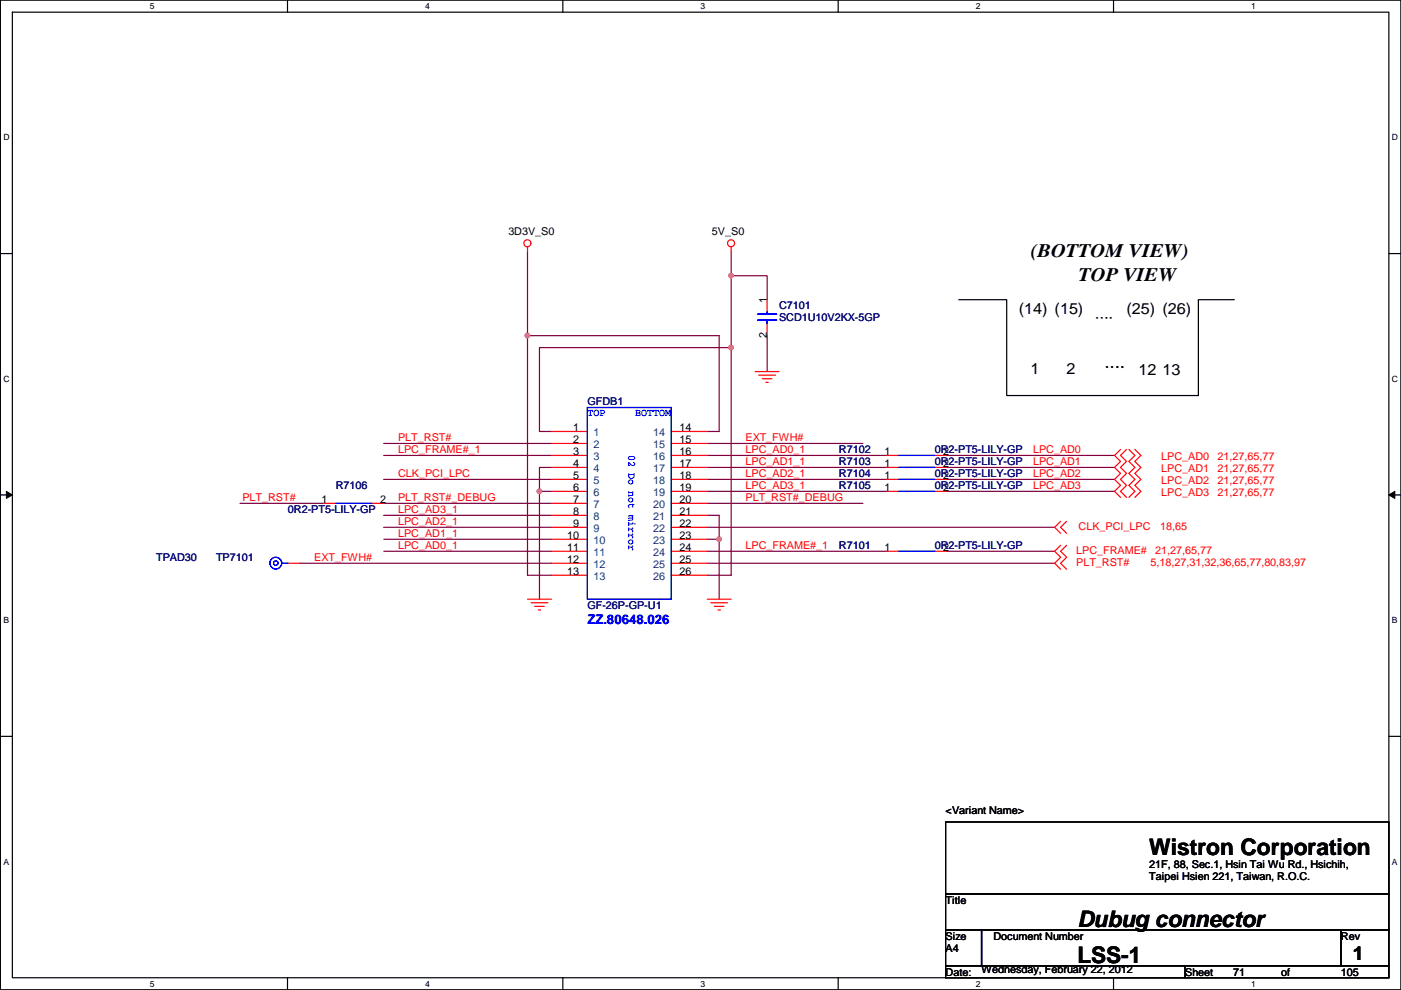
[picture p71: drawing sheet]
<svg xmlns="http://www.w3.org/2000/svg" width="297mm" height="210mm" viewBox="0 0 297 210" stroke-linecap="round" stroke-linejoin="round" font-family="sans-serif">
<defs><g id="words">
<g font-size="4.8">
<text x="243.7" y="181.3">Wistron Corporation</text>
<text x="228.4" y="196.5">Dubug connector</text>
<text x="228.4" y="204.2">LSS-1</text>
</g>
<g font-size="4.1">
<text x="218.5" y="54.5">(BOTTOM VIEW)</text>
<text x="228.7" y="59.6">TOP VIEW</text>
<text x="238.6" y="77.6" transform="rotate(180 238.6 77.6)">....</text>
<text x="286.8" y="203.5">1</text>
</g>
<g font-size="3.3">
<text x="216" y="66.5">(14) (15)</text>
<text x="236" y="67.1" transform="rotate(180 236 67.1)">....</text>
<text x="238.8" y="66.5">(25) (26)</text>
<text x="218.5" y="79.2">1</text>
<text x="226.1" y="79.2">2</text>
<text x="241.4" y="79.5">12</text>
<text x="246.5" y="79.5">13</text>
</g>
<text font-size="2.8" fill="#00f" x="124.5" y="132.2">ZZ.80648.026</text>
<g font-size="2.3">
<text x="107.8" y="49.9">3D3V_S0</text>
<text x="151" y="49.9">5V_S0</text>
<text x="162.6" y="64.3" transform="rotate(-90 162.6 64.3)">1</text>
<text x="162.6" y="71.7" transform="rotate(-90 162.6 71.7)">2</text>
<text x="121.5" y="91.4">1</text>
<text x="121.5" y="94">2</text>
<text x="144.1" y="91.4">14</text>
<text x="144.1" y="94">15</text>
<text x="121.5" y="96.5">3</text>
<text x="121.5" y="99.1">4</text>
<text x="121.5" y="101.6">5</text>
<text x="144.1" y="96.5">16</text>
<text x="144.1" y="99.1">17</text>
<text x="144.1" y="101.6">18</text>
<text x="187.5" y="96.5">1</text>
<text x="187.5" y="101.6">1</text>
<text x="187.5" y="99.1">1</text>
<text x="200" y="96.5">2</text>
<text x="200" y="101.6">2</text>
<text x="200" y="99.1">2</text>
<text x="68.2" y="106.7">1</text>
<text x="80.6" y="106.7">2</text>
<text x="121.5" y="104.1">6</text>
<text x="121.5" y="106.7">7</text>
<text x="144.1" y="104.1">19</text>
<text x="144.1" y="106.7">20</text>
<text x="187.5" y="104.1">1</text>
<text x="200" y="104.1">2</text>
<text x="121.5" y="109.2">8</text>
<text x="121.5" y="111.8">9</text>
<text x="144.1" y="109.2">21</text>
<text x="144.1" y="111.8">22</text>
<text x="120.2" y="114.3">10</text>
<text x="120.2" y="116.8">11</text>
<text x="120.2" y="119.4">12</text>
<text x="144.1" y="114.3">23</text>
<text x="144.1" y="116.8">24</text>
<text x="144.1" y="119.4">25</text>
<text x="187.5" y="116.8">1</text>
<text x="200" y="116.8">2</text>
<text x="120.2" y="121.9">13</text>
<text x="144.1" y="121.9">26</text>
<text x="200.5" y="172.6">&lt;Variant Name&gt;</text>
<text x="243.7" y="184">21F, 88, Sec.1, Hsin Tai Wu Rd., Hsichih,</text>
<text x="200.5" y="191.6">Title</text>
<text x="243.7" y="186.6">Taipei Hsien 221, Taiwan, R.O.C.</text>
<text x="200.5" y="199.2">Size</text>
<text x="200.5" y="201.8">A4</text>
<text x="210.6" y="199.2">Document Number</text>
<text x="284.3" y="199.2">Rev</text>
<text x="200.5" y="206.8">Date:</text>
<text x="208.1" y="206.3">Wednesday, February 22, 2012</text>
<text x="251.3" y="206.8">Sheet</text>
<text x="261.4" y="206.8">71</text>
<text x="271.6" y="206.8">of</text>
<text x="284.3" y="206.8">105</text>
</g>
<g font-size="2.3" fill="#000080">
<text x="165.2" y="65.6">C7101</text>
<text x="165.2" y="68.2">SCD1U10V2KX-5GP</text>
<text x="124.5" y="85.9">GFDB1</text>
<text x="177.9" y="96.1">R7102</text>
<text x="177.9" y="101.2">R7104</text>
<text x="177.9" y="98.6">R7103</text>
<text x="198.2" y="96.1">0R2-PT5-LILY-GP</text>
<text x="198.2" y="101.2">0R2-PT5-LILY-GP</text>
<text x="198.2" y="98.6">0R2-PT5-LILY-GP</text>
<text x="71.2" y="103.7">R7106</text>
<text x="177.9" y="103.7">R7105</text>
<text x="198.2" y="103.7">0R2-PT5-LILY-GP</text>
<text x="61" y="108.8">0R2-PT5-LILY-GP</text>
<text x="33.1" y="119">TPAD30</text>
<text x="45.8" y="119">TP7101</text>
<text x="177.9" y="116.4">R7101</text>
<text x="198.2" y="116.4">0R2-PT5-LILY-GP</text>
<text x="124.5" y="129.1">GF-26P-GP-U1</text>
</g>
<g font-size="2.3" fill="#00f">
<text x="124.5" y="88.3">TOP</text>
<text x="134.7" y="88.3">BOTTOM</text>
<text x="133.3" y="96.6" transform="rotate(90 133.3 96.6)">02 Do not mirror</text>
</g>
<g font-size="2.3" fill="#f00">
<text x="84.4" y="93.5">PLT_RST#</text>
<text x="158.1" y="93.5">EXT_FWH#</text>
<text x="84.4" y="96.1">LPC_FRAME#_1</text>
<text x="84.4" y="101.1">CLK_PCI_LPC</text>
<text x="158.1" y="101.1">LPC_AD2_1</text>
<text x="158.1" y="98.6">LPC_AD1_1</text>
<text x="158.1" y="96.1">LPC_AD0_1</text>
<text x="219" y="96.1">LPC_AD0</text>
<text x="219" y="101.1">LPC_AD2</text>
<text x="219" y="98.6">LPC_AD1</text>
<text x="246.2" y="97.6">LPC_AD0</text>
<text x="246.2" y="100.2">LPC_AD1</text>
<text x="258.1" y="97.6">21,27,65,77</text>
<text x="258.1" y="100.2">21,27,65,77</text>
<text x="51.4" y="106.2">PLT_RST#</text>
<text x="84.4" y="106.2">PLT_RST#_DEBUG</text>
<text x="158.1" y="103.7">LPC_AD3_1</text>
<text x="158.1" y="106.2">PLT_RST#_DEBUG</text>
<text x="219" y="103.7">LPC_AD3</text>
<text x="246.2" y="105.2">LPC_AD3</text>
<text x="246.2" y="102.7">LPC_AD2</text>
<text x="258.1" y="105.2">21,27,65,77</text>
<text x="258.1" y="102.7">21,27,65,77</text>
<text x="84.4" y="111.3">LPC_AD2_1</text>
<text x="84.4" y="113.8">LPC_AD1_1</text>
<text x="84.4" y="108.8">LPC_AD3_1</text>
<text x="228.7" y="112.4">CLK_PCI_LPC</text>
<text x="246" y="112.4">18,65</text>
<text x="66.6" y="118.9">EXT_FWH#</text>
<text x="84.4" y="116.4">LPC_AD0_1</text>
<text x="158.1" y="116.4">LPC_FRAME#_1</text>
<text x="228.2" y="120">PLT_RST#</text>
<text x="228.2" y="117.4">LPC_FRAME#</text>
<text x="243.9" y="120">5,18,27,31,32,36,65,77,80,83,97</text>
<text x="244.9" y="117.4">21,27,65,77</text>
</g>
<g font-size="2.3" fill="#004080">
<text x="125.8" y="92.5">1</text>
<text x="125.8" y="95.1">2</text>
<text x="138.5" y="92.5">14</text>
<text x="138.5" y="95.1">15</text>
<text x="125.8" y="97.6">3</text>
<text x="125.8" y="100.2">4</text>
<text x="138.5" y="97.6">16</text>
<text x="138.5" y="100.2">17</text>
<text x="125.8" y="102.7">5</text>
<text x="125.8" y="105.2">6</text>
<text x="125.8" y="107.8">7</text>
<text x="138.5" y="102.7">18</text>
<text x="138.5" y="105.2">19</text>
<text x="138.5" y="107.8">20</text>
<text x="125.8" y="110.3">8</text>
<text x="125.8" y="112.9">9</text>
<text x="138.5" y="110.3">21</text>
<text x="138.5" y="112.9">22</text>
<text x="125.8" y="115.4">10</text>
<text x="125.8" y="117.9">11</text>
<text x="138.5" y="115.4">23</text>
<text x="138.5" y="117.9">24</text>
<text x="125.8" y="120.5">12</text>
<text x="125.8" y="123">13</text>
<text x="138.5" y="120.5">25</text>
<text x="138.5" y="123">26</text>
</g>
<g font-size="1.8">
<text x="31.8" y="1.9">5</text>
<text x="90.1" y="1.9">4</text>
<text x="148.5" y="1.9">3</text>
<text x="206.9" y="1.9">2</text>
<text x="265.3" y="1.9">1</text>
<text x=".7" y="29.8">D</text>
<text x="295.1" y="29.8">D</text>
<text x=".7" y="80.9">C</text>
<text x="295.1" y="80.9">C</text>
<text x=".7" y="132.1">B</text>
<text x="295.1" y="132.1">B</text>
<text x=".7" y="183.3">A</text>
<text x="295.1" y="183.3">A</text>
<text x="31.8" y="209.2">5</text>
<text x="90.1" y="209.2">4</text>
<text x="148.5" y="209.2">3</text>
<text x="206.9" y="209.2">2</text>
<text x="265.3" y="209.2">1</text>
</g>
</g></defs>
<path d="M.1 0h296.9v209.8h-296.9zM2.6 2.6h291.9v204.7h-291.9z" fill="none" stroke="#000" stroke-width=".25"/>
<g fill="#fff">
<path d="M31.8 .3h1v2h-1z"/>
<path d="M31.8 207.6h1v1.9h-1z"/>
</g>
<path d="M61 0v2.6M61 207.3v2.5" fill="none" stroke="#000" stroke-width=".25"/>
<g fill="#fff">
<path d="M90.1 .3h1v2h-1z"/>
<path d="M90.1 207.6h1v1.9h-1z"/>
</g>
<path d="M119.3 0v2.6M119.3 207.3v2.5" fill="none" stroke="#000" stroke-width=".25"/>
<g fill="#fff">
<path d="M148.5 .3h1v2h-1z"/>
<path d="M148.5 207.6h1v1.9h-1z"/>
</g>
<path d="M177.7 0v2.6M177.7 207.3v2.5" fill="none" stroke="#000" stroke-width=".25"/>
<g fill="#fff">
<path d="M206.9 .3h1v2h-1z"/>
<path d="M206.9 207.6h1v1.9h-1z"/>
</g>
<path d="M236.1 0v2.6M236.1 207.3v2.5" fill="none" stroke="#000" stroke-width=".25"/>
<g fill="#fff">
<path d="M265.3 .3h.9v2h-.9z"/>
<path d="M265.3 207.6h.9v1.9h-.9z"/>
<path d="M.7 28.2h1.3v1.9h-1.3z"/>
<path d="M295.1 28.2h1.3v1.9h-1.3z"/>
<path d="M.7 79.3h1.3v2h-1.3z"/>
<path d="M295.1 79.3h1.3v2h-1.3z"/>
</g>
<path d="M.1 53.8h2.5M294.5 53.8h2.5" fill="none" stroke="#000" stroke-width=".25"/>
<g fill="#fff">
<path d="M.7 130.5h1.2v2h-1.2z"/>
<path d="M295.1 130.5h1.2v2h-1.2z"/>
</g>
<path d="M.1 104.9h2.5M294.5 104.9h2.5" fill="none" stroke="#000" stroke-width=".25"/>
<path d="M1.4 104.2l1.2 .7-1.2 .8zM294.5 104.9l1.2-.7v1.5z" fill="#000"/>
<path d="M1.4 104.2l1.2 .7-1.2 .8zM294.5 104.9l1.2-.7v1.5z" fill="none" stroke="#000" stroke-width=".21"/>
<g fill="#fff">
<path d="M.7 181.7h1.2v2h-1.2z"/>
<path d="M295.1 181.7h1.2v2h-1.2z"/>
</g>
<path d="M.1 156.1h2.5M294.5 156.1h2.5" fill="none" stroke="#000" stroke-width=".25"/>
<path d="M155 58.5v15.2M200.7 96.6h35.6" fill="none" stroke="#800040" stroke-width=".25"/>
<circle cx="155" cy="58.4" r=".49" fill="#f0f"/>
<circle cx="155" cy="58.4" r=".49" fill="none" stroke="#f0f" stroke-width=".25"/>
<path d="M155 53.4v5.1M149.9 114.3h2.6M149.9 111.8h73.7" fill="none" stroke="#800040" stroke-width=".25"/>
<circle cx="152.5" cy="114.3" r=".49" fill="#f0f"/>
<circle cx="152.5" cy="114.3" r=".49" fill="none" stroke="#f0f" stroke-width=".25"/>
<g fill="none" stroke="#800040" stroke-width=".25">
<path d="M111.8 71.2v50.8h5.1M114.4 73.7v17.8h2.5M81.4 96.6h35.5M81.4 94h35.5M114.4 99.1h2.5M149.9 99.1h38.1M149.9 96.6h38.1M63.6 119.4h53.3M81.4 111.8h35.5M81.4 114.3h35.5M81.4 116.9h35.5M81.4 106.7h35.5"/>
<path d="M81.4 109.3h35.5M81.4 101.6h35.5M149.9 106.7h33.1M149.9 104.2h38.1M149.9 101.6h38.1M200.7 116.9h22.9M200.7 101.6h35.6M200.7 104.2h35.6"/>
</g>
<circle cx="111.8" cy="71.1" r=".49" fill="#f0f"/>
<circle cx="111.8" cy="71.1" r=".49" fill="none" stroke="#f0f" stroke-width=".25"/>
<path d="M155 58.5h7.6v5M114.4 73.7h40.6v48.3M149.9 91.5h2.6M200.7 99.1h35.6M149.9 116.9h38.1" fill="none" stroke="#800040" stroke-width=".25"/>
<circle cx="155" cy="73.7" r=".49" fill="#f0f"/>
<circle cx="155" cy="73.7" r=".49" fill="none" stroke="#f0f" stroke-width=".25"/>
<path d="M162.6 71.2v7.6M149.9 94h33.1M114.4 104.2v22.8M149.9 122h5.1" fill="none" stroke="#800040" stroke-width=".25"/>
<circle cx="114.4" cy="104.2" r=".49" fill="#f0f"/>
<circle cx="114.4" cy="104.2" r=".49" fill="none" stroke="#f0f" stroke-width=".25"/>
<path d="M111.8 53.4v17.8h40.7v20.3M114.4 99.1v5.1h2.5M50.9 106.7h17.8M149.9 109.3h2.6v17.7M149.9 119.4h73.7" fill="none" stroke="#800040" stroke-width=".25"/>
<g fill="none" stroke="#f00" stroke-width=".25">
<path d="M111.8 52.4v1M155 52.4v1M160.1 78.8h5.1M160.9 79.5h3.5M162.6 63.5v2.6M162.6 68.6v2.6M116.9 96.6h7.6M116.9 91.5h7.6M116.9 94h7.6M116.9 99.1h7.6M142.3 96.6h7.6M142.3 91.5h7.6"/>
<path d="M142.3 94h7.6M142.3 99.1h7.6M161.6 80.3h2.1M162.4 81.1h.5M188 96.6h2.6M188 99.1h2.6M198.2 96.6h2.5M198.2 99.1h2.5M237.6 95.3l-1.3 1.3 1.3 1.2-1.3 1.3 1.3 1.3-1.3 1.2 1.3 1.3-1.3 1.3 1.3 1.3M238.8 95.3l-1.2 1.3 1.2 1.2-1.2 1.3 1.2 1.3-1.2 1.2 1.2 1.3-1.2 1.3 1.2 1.3M239.3 95.3l1.3 1.3-1.3 1.2 1.3 1.3-1.3 1.3 1.3 1.2-1.3 1.3 1.3 1.3-1.3 1.3M240.6 95.3l1.3 1.3-1.3 1.2 1.3 1.3-1.3 1.3 1.3 1.2-1.3 1.3 1.3 1.3-1.3 1.3"/>
<path d="M61 119.4h2.6M68.7 106.7h2.5M78.8 106.7h2.6M116.9 119.4h7.6M116.9 104.2h7.6M116.9 101.6h7.6M116.9 106.7h7.6M116.9 116.9h7.6M116.9 109.3h7.6M116.9 111.8h7.6M116.9 114.3h7.6M142.3 119.4h7.6"/>
<path d="M142.3 104.2h7.6M142.3 101.6h7.6M142.3 106.7h7.6M142.3 116.9h7.6M142.3 109.3h7.6M142.3 111.8h7.6M142.3 114.3h7.6M188 104.2h2.6M188 101.6h2.6M188 116.9h2.6M198.2 104.2h2.5M198.2 101.6h2.5"/>
<path d="M198.2 116.9h2.5M224.9 115.6l-1.3 1.3 1.3 1.3-1.3 1.2 1.3 1.3M224.9 110.5l-1.3 1.3 1.3 1.3M226.1 115.6l-1.2 1.3 1.2 1.3-1.2 1.2 1.2 1.3M226.1 110.5l-1.2 1.3 1.2 1.3M111.8 127h5.1M112.6 127.8h3.6M113.4 128.6h2M114.1 129.3h.5M116.9 122h7.6M142.3 122h7.6M149.9 127h5.1"/>
<path d="M150.7 127.8h3.6M151.5 128.6h2M152.2 129.3h.5"/>
<circle cx="111.8" cy="51.6" r=".75"/>
<circle cx="155" cy="51.6" r=".75"/>
</g>
<path d="M203.3 63.5h10.1v20.4h40.7v-20.4h7.6M200.5 174.3h94v15.2h-94zM200.5 189.5h94v7.6h-94zM200.5 197.1h7.6v7.7h-7.6zM208.1 197.1h76.2v7.7h-76.2zM284.3 197.1h10.2v7.7h-10.2zM200.5 204.8h50.8v2.5h-50.8zM251.3 204.8h43.2v2.5h-43.2z" fill="none" stroke="#000" stroke-width=".25"/>
<g fill="none" stroke="#00f" stroke-width=".25">
<path d="M160.6 66.6h4.1M160.6 67.9h4.1M162.6 66.1v.5M162.6 67.9v.7M124.5 86.4h17.8v40.6h-17.8zM190.6 96.6h7.6M190.6 99.1h7.6M59.8 119.4h1.2M71.2 106.7h7.6M190.6 104.2h7.6M190.6 101.6h7.6M190.6 116.9h7.6"/>
<circle cx="58.5" cy="119.4" r=".49"/>
<circle cx="58.5" cy="119.4" r="1.25"/>
</g>
<circle cx="155" cy="58.4" r=".49" fill="#f0f"/>
<circle cx="155" cy="58.4" r=".49" fill="none" stroke="#f0f" stroke-width=".25"/>
<circle cx="152.5" cy="114.3" r=".49" fill="#f0f"/>
<circle cx="152.5" cy="114.3" r=".49" fill="none" stroke="#f0f" stroke-width=".25"/>
<circle cx="111.8" cy="71.1" r=".49" fill="#f0f"/>
<circle cx="111.8" cy="71.1" r=".49" fill="none" stroke="#f0f" stroke-width=".25"/>
<circle cx="155" cy="73.7" r=".49" fill="#f0f"/>
<circle cx="155" cy="73.7" r=".49" fill="none" stroke="#f0f" stroke-width=".25"/>
<circle cx="114.4" cy="104.2" r=".49" fill="#f0f"/>
<circle cx="114.4" cy="104.2" r=".49" fill="none" stroke="#f0f" stroke-width=".25"/>
<use href="#words"/>
</svg>
